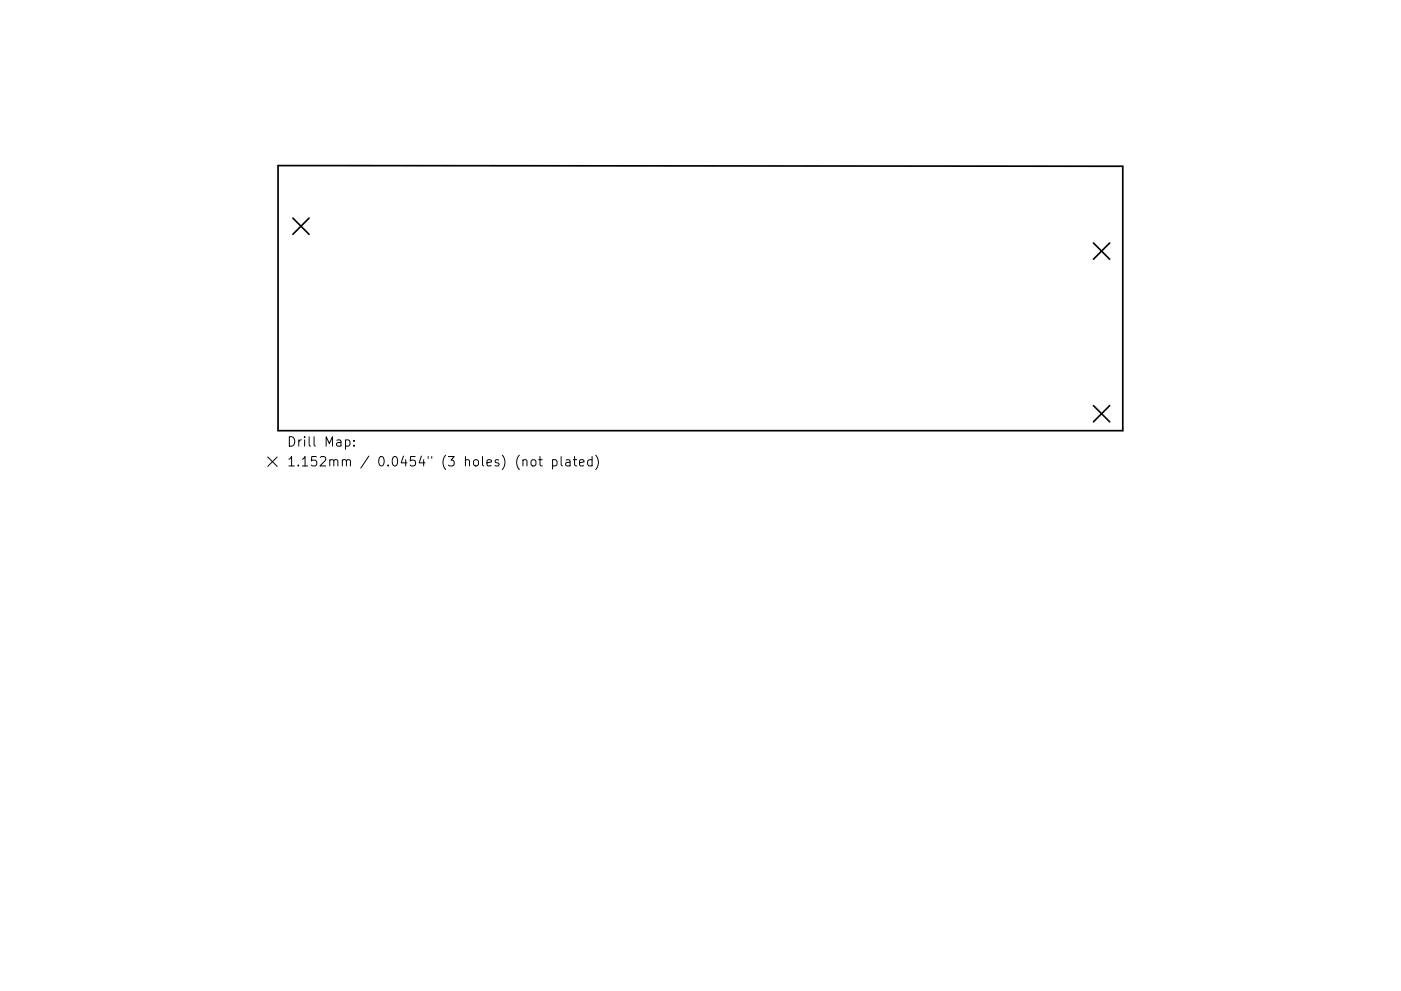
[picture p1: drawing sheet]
<svg xmlns="http://www.w3.org/2000/svg" width="297mm" height="210mm" viewBox="0 0 297 210" stroke-linecap="round" stroke-linejoin="round" font-family="sans-serif">
<defs><g id="words">
<g font-size="2.8">
<text x="60.8" y="94.8">Drill Map:</text>
<text x="60.8" y="99">1.152mm / 0.0454&quot; (3 holes) (not plated)</text>
</g>
</g></defs>
<path d="M59 35.1l179.1 .2v56.1h-179.1z" fill="none" stroke="#000" stroke-width=".36"/>
<path d="M62.1 46.3l3.4 3.4M65.5 46.3l-3.4 3.4M231.8 51.5l3.5 3.5M235.3 51.5l-3.5 3.5M231.8 86l3.5 3.5M235.3 86l-3.5 3.5" fill="none" stroke="#000" stroke-width=".35"/>
<g fill="none" stroke="#000" stroke-width=".21">
<path d="M56.8 97l2 2M58.8 97l-2 2M73.3 93.4l.5-.1 .4 .4v.6l-.2 .3h-.7M75.1 94.5v.2M75.1 93.4v.2M110.9 97.7l.3-.2 .4 .1 .1 1.3M112.7 97.7l.3-.2 .4 .1 .2 .3v.6a.54 .54 0 0 1-.5 .4 .54 .54 0 0 1-.5-.4zM114.2 97.5h.8M114.5 96.9v1.7l.1 .2 .4 .1M117.2 97.6l.5-.1 .4 .4v.6l-.2 .3h-.7M117.2 97.5v2M119 96.9v1.7l.3 .3"/>
<path d="M120 97.6h.8l.1 1.3M120.9 98l-.7 .1a.39 .39 0 0 0-.3 .4 .39 .39 0 0 0 .3 .4l.7-.1M121.5 97.5h.8M121.8 96.9v1.7l.1 .2 .4 .1M122.9 98.2l.9-.2-.1-.4-.5-.1-.3 .3 .1 1h.7M125.5 97.6l-.5-.1-.4 .4v.6l.2 .3h.7M125.5 96.9v2M126.3 96.6a2.29 2.29 0 0 1 0 3"/>
</g>
<use href="#words"/>
</svg>
